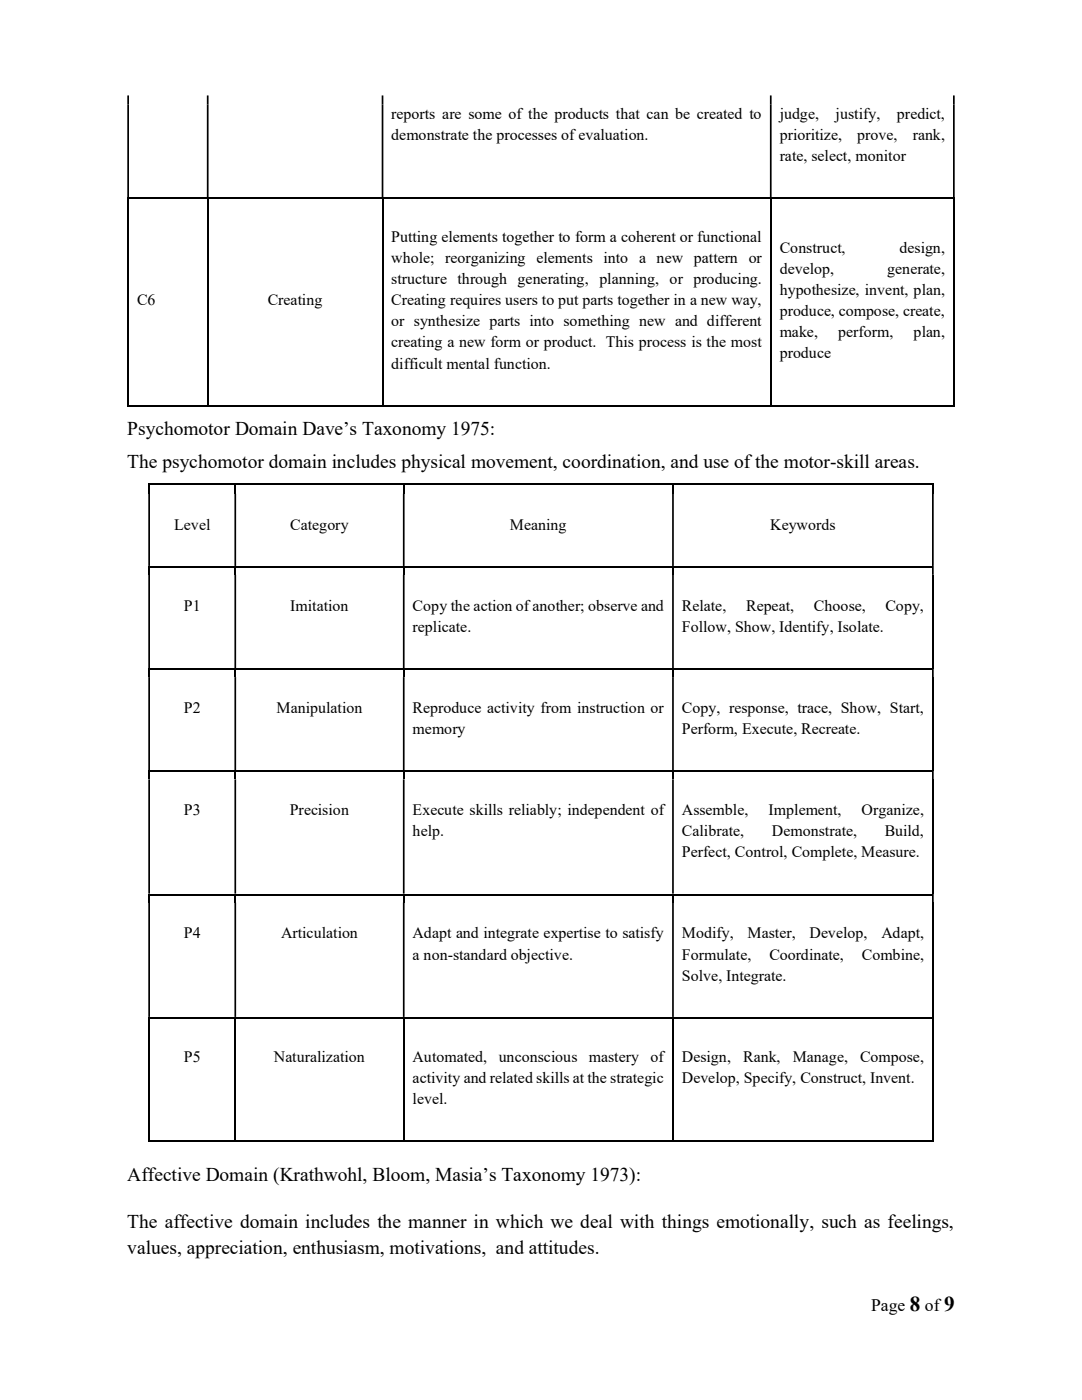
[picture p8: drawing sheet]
<svg xmlns="http://www.w3.org/2000/svg" width="216mm" height="279mm" viewBox="0 0 216 279" stroke-linecap="round" stroke-linejoin="round" font-family="sans-serif">
<defs><g id="words">
<g font-size="4.2">
<text x="181.6" y="261.7">8</text>
<text x="188.4" y="261.7">9</text>
</g>
<g font-size="3.9">
<text x="25.4" y="86.9">Psychomotor Domain Dave’s Taxonomy 1975:</text>
<text x="25.4" y="93.5">The psychomotor domain includes physical movement, coordination, and use of the motor-skill areas.</text>
<text x="25.4" y="235.8">Affective Domain (Krathwohl, Bloom, Masia’s Taxonomy 1973):</text>
<text x="25.4" y="245.1">The affective domain includes the manner in which we deal with things emotionally, such as feelings,</text>
<text x="25.4" y="250.2">values, appreciation, enthusiasm, motivations, and attitudes.</text>
</g>
<g font-size="3.5">
<text x="173.8" y="261.7">Page</text>
<text x="184.6" y="261.7">of</text>
</g>
<g font-size="3.2">
<text x="78.1" y="23.8">reports are some of the products that can be created to</text>
<text x="155.6" y="23.8">judge,</text>
<text x="166.7" y="23.8">justify,</text>
<text x="179" y="23.8">predict,</text>
<text x="78.1" y="28">demonstrate the processes of evaluation.</text>
<text x="155.6" y="28">prioritize,</text>
<text x="171.1" y="28">prove,</text>
<text x="182.1" y="28">rank,</text>
<text x="155.6" y="32.2">rate, select, monitor</text>
<text x="78.1" y="48.4">Putting elements together to form a coherent or functional</text>
<text x="78.1" y="52.6">whole; reorganizing elements into a new pattern or</text>
<text x="155.6" y="50.5">Construct,</text>
<text x="179.5" y="50.5">design,</text>
<text x="78.1" y="56.8">structure through generating, planning, or producing.</text>
<text x="155.6" y="54.7">develop,</text>
<text x="155.6" y="58.8">hypothesize, invent, plan,</text>
<text x="177" y="54.7">generate,</text>
<text x="27.3" y="61">C6</text>
<text x="53.4" y="61">Creating</text>
<text x="78.1" y="61">Creating requires users to put parts together in a new way,</text>
<text x="78.1" y="65.2">or synthesize parts into something new and different</text>
<text x="155.6" y="63.1">produce, compose, create,</text>
<text x="78.1" y="69.3">creating a new form or product. This process is the most</text>
<text x="155.6" y="67.3">make,</text>
<text x="155.6" y="71.5">produce</text>
<text x="167.2" y="67.3">perform,</text>
<text x="182.3" y="67.3">plan,</text>
<text x="78.1" y="73.6">difficult mental function.</text>
<text x="34.8" y="105.7">Level</text>
<text x="57.9" y="105.7">Category</text>
<text x="101.8" y="105.7">Meaning</text>
<text x="153.7" y="105.7">Keywords</text>
<text x="36.7" y="121.9">P1</text>
<text x="57.9" y="121.9">Imitation</text>
<text x="82.3" y="121.9">Copy the action of another; observe and</text>
<text x="136.1" y="121.9">Relate,</text>
<text x="148.9" y="121.9">Repeat,</text>
<text x="162.4" y="121.9">Choose,</text>
<text x="176.7" y="121.9">Copy,</text>
<text x="82.3" y="126.1">replicate.</text>
<text x="136.1" y="126.1">Follow, Show, Identify, Isolate.</text>
<text x="36.7" y="142.3">P2</text>
<text x="55.2" y="142.3">Manipulation</text>
<text x="82.3" y="142.3">Reproduce activity from instruction or</text>
<text x="136.1" y="142.3">Copy, response, trace, Show, Start,</text>
<text x="82.3" y="146.5">memory</text>
<text x="136.1" y="146.5">Perform, Execute, Recreate.</text>
<text x="36.7" y="162.7">P3</text>
<text x="57.8" y="162.7">Precision</text>
<text x="82.3" y="162.7">Execute skills reliably; independent of</text>
<text x="82.3" y="166.9">help.</text>
<text x="136.1" y="162.7">Assemble,</text>
<text x="136.1" y="166.9">Calibrate,</text>
<text x="153.4" y="162.7">Implement,</text>
<text x="154" y="166.9">Demonstrate,</text>
<text x="171.9" y="162.7">Organize,</text>
<text x="176.5" y="166.9">Build,</text>
<text x="136.1" y="171.1">Perfect, Control, Complete, Measure.</text>
<text x="36.7" y="187.3">P4</text>
<text x="56.1" y="187.3">Articulation</text>
<text x="82.3" y="187.3">Adapt and integrate expertise to satisfy</text>
<text x="82.3" y="191.5">a non-standard objective.</text>
<text x="136.1" y="187.3">Modify,</text>
<text x="136.1" y="191.5">Formulate,</text>
<text x="149.2" y="187.3">Master,</text>
<text x="153.5" y="191.5">Coordinate,</text>
<text x="161.6" y="187.3">Develop,</text>
<text x="172" y="191.5">Combine,</text>
<text x="175.9" y="187.3">Adapt,</text>
<text x="136.1" y="195.7">Solve, Integrate.</text>
<text x="36.7" y="211.9">P5</text>
<text x="54.7" y="211.9">Naturalization</text>
<text x="82.3" y="211.9">Automated,</text>
<text x="99.5" y="211.9">unconscious</text>
<text x="117.5" y="211.9">mastery</text>
<text x="129.8" y="211.9">of</text>
<text x="136.1" y="211.9">Design,</text>
<text x="148.3" y="211.9">Rank,</text>
<text x="158.2" y="211.9">Manage,</text>
<text x="171.6" y="211.9">Compose,</text>
<text x="82.3" y="216.1">activity and related skills at the strategic</text>
<text x="82.3" y="220.3">level.</text>
<text x="136.1" y="216.1">Develop, Specify, Construct, Invent.</text>
</g>
</g></defs>
<g fill="#000">
<path d="M25.4 19h.3v1.8h-.3zM41.3 19h.3v1.8h-.3zM76.2 19h.3v1.8h-.3zM153.6 19h.4v1.8h-.4zM190.2 19h.3v1.8h-.3z" fill-rule="evenodd"/>
<path d="M25.4 20.8h.3v18.6h-.3zM41.3 20.8h.3v18.6h-.3zM76.2 20.8h.3v18.6h-.3zM153.6 20.8h.4v18.6h-.4zM190.2 20.8h.3v18.6h-.3z" fill-rule="evenodd"/>
<path d="M29.6 98.6h.3v14.3h-.3zM46.8 98.6h.3v14.3h-.3zM80.4 98.6h.3v14.3h-.3zM134.1 98.6h.4v14.3h-.4zM186 98.6h.3v14.3h-.3z" fill-rule="evenodd"/>
<path d="M186 112.9h.3v1.8h-.3zM29.6 114.7h.3v18.6h-.3zM46.8 114.7h.3v18.6h-.3zM80.4 114.7h.3v18.6h-.3zM134.1 114.7h.4v18.6h-.4z" fill-rule="evenodd"/>
<path d="M186 133.3h.3v1.8h-.3zM29.6 135.1h.3v18.7h-.3zM46.8 135.1h.3v18.7h-.3zM80.4 135.1h.3v18.7h-.3zM134.1 135.1h.4v18.7h-.4z" fill-rule="evenodd"/>
<path d="M186 153.8h.3v1.7h-.3zM29.6 155.5h.3v22.9h-.3zM46.8 155.5h.3v22.9h-.3zM80.4 155.5h.3v22.9h-.3zM134.1 155.5h.4v22.9h-.4z" fill-rule="evenodd"/>
<path d="M186 178.4h.3v1.7h-.3zM29.6 180.1h.3v22.8h-.3zM46.8 180.1h.3v22.8h-.3zM80.4 180.1h.3v22.8h-.3zM134.1 180.1h.4v22.8h-.4z" fill-rule="evenodd"/>
</g>
<g fill="#000">
<path d="M25.4 39.4h.3v1.8h-.3zM41.3 39.4h.3v1.8h-.3zM76.2 39.4h.3v1.8h-.3zM153.6 39.4h.4v1.8h-.4zM190.2 39.4h.3v1.8h-.3zM190.2 80.8h.3v.4h-.3zM29.6 112.9h.3v1.8h-.3zM46.8 112.9h.3v1.8h-.3zM80.4 112.9h.3v1.8h-.3zM134.1 112.9h.4v1.8h-.4zM29.6 133.3h.3v1.8h-.3zM46.8 133.3h.3v1.8h-.3z"/>
<path d="M80.4 133.3h.3v1.8h-.3zM134.1 133.3h.4v1.8h-.4zM29.6 153.8h.3v1.7h-.3zM46.8 153.8h.3v1.7h-.3zM80.4 153.8h.3v1.7h-.3zM134.1 153.8h.4v1.7h-.4zM29.6 178.4h.3v1.7h-.3zM46.8 178.4h.3v1.7h-.3zM80.4 178.4h.3v1.7h-.3zM134.1 178.4h.4v1.7h-.4zM29.6 202.9h.3v1.8h-.3zM46.8 202.9h.3v1.8h-.3z"/>
<path d="M80.4 202.9h.3v1.8h-.3zM134.1 202.9h.4v1.8h-.4zM186 202.9h.3v1.8h-.3zM186 227.5h.3v.4h-.3z"/>
</g>
<g fill="none" stroke="#000" stroke-width=".34">
<path d="M25.7 39.6h15.6M41.6 39.6h34.6M76.5 39.6h77.1M154 39.6h36.2M25.6 41.2v40M41.4 41.2v40M76.3 41.2v40M153.8 41.2v40M190.3 41.2v40M25.4 81h15.9M29.8 96.4v2.2M29.9 96.6h16.9"/>
<path d="M41.6 81h34.6M46.9 96.4v2.2M47.1 96.6h33.3M76.5 81h77.1M80.6 96.4v2.2M80.7 96.6h53.4M134.3 96.4v2.2M134.5 96.6h51.5M154 81h36.2M186.1 96.4v2.2M29.9 113.1h16.9M47.1 113.1h33.3"/>
<path d="M80.7 113.1h53.4M134.5 113.1h51.5M186.1 114.7v18.6M29.9 133.5h16.9M47.1 133.5h33.3M80.7 133.5h53.4M134.5 133.5h51.5M186.1 135.1v18.7M29.9 153.9h16.9M47.1 153.9h33.3M80.7 153.9h53.4M134.5 153.9h51.5"/>
<path d="M186.1 155.5v22.9M29.9 178.5h16.9M47.1 178.5h33.3M80.7 178.5h53.4M134.5 178.5h51.5M186.1 180.1v22.8M29.8 204.7v23.2M29.9 203.1h16.9M46.9 204.7v23.2M47.1 203.1h33.3M80.6 204.7v23.2M80.7 203.1h53.4"/>
<path d="M134.3 204.7v23.2M134.5 203.1h51.5M186.1 204.7v23.2M29.6 227.7h17.2M47.1 227.7h33.3M80.7 227.7h53.4M134.5 227.7h51.5"/>
</g>
<use href="#words"/>
</svg>
